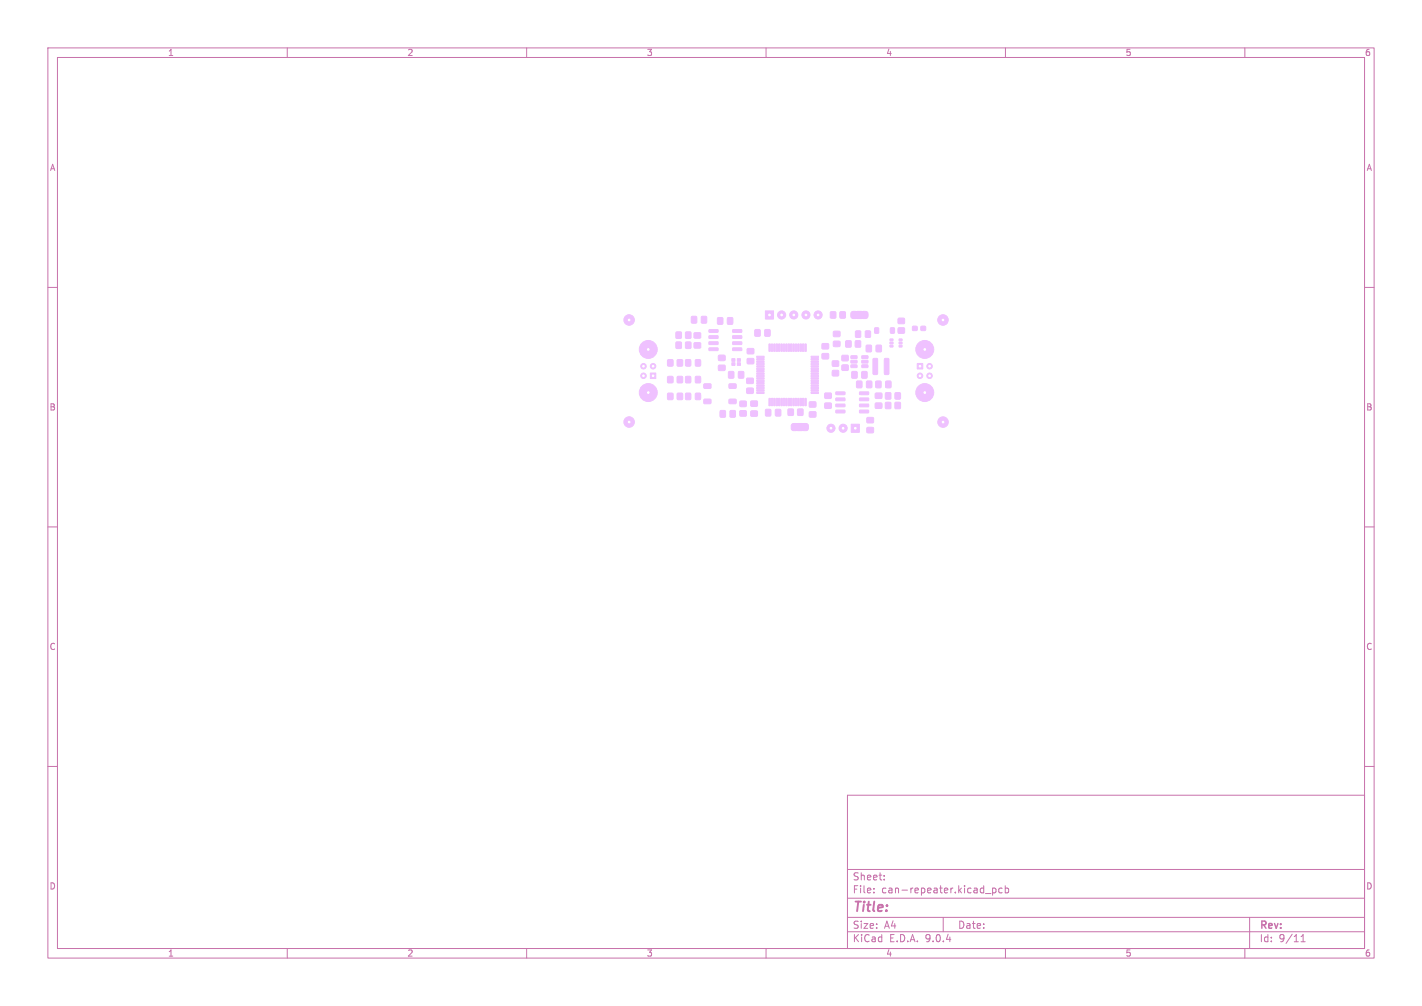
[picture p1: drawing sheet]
<svg xmlns="http://www.w3.org/2000/svg" width="297mm" height="210mm" viewBox="0 0 297 210" stroke-linecap="round" stroke-linejoin="round" font-family="sans-serif">
<defs><g id="words">
<text font-size="2.8" fill="#c872ab" x="178" y="190.9">Title:</text>
<g font-size="2.1" fill="#c872ab">
<text x="178" y="184">Sheet:</text>
<text x="178" y="186.7">File:</text>
<text x="184.1" y="186.7">can-repeater.kicad_pcb</text>
<text x="178" y="196.9">KiCad</text>
<text x="178" y="194.1">Size:</text>
<text x="184.7" y="194.1">A4</text>
<text x="185.7" y="196.9">E.D.A.</text>
<text x="193.3" y="196.9">9.0.4</text>
<text x="200" y="194.1">Date:</text>
<text x="263" y="194.3">Rev:</text>
<text x="263" y="196.9">Id:</text>
<text x="267.1" y="196.9">9/11</text>
</g>
<g font-size="1.8" fill="#c872ab">
<text x="35" y="11.9">1</text>
<text x="85" y="11.9">2</text>
<text x="135" y="11.9">3</text>
<text x="185" y="11.9">4</text>
<text x="235" y="11.9">5</text>
<text x="285" y="11.9">6</text>
<text x="10.3" y="35.9">A</text>
<text x="285.4" y="35.9">A</text>
<text x="10.3" y="85.9">B</text>
<text x="285.3" y="85.9">B</text>
<text x="10.3" y="135.9">C</text>
<text x="285.3" y="135.9">C</text>
<text x="10.3" y="185.9">D</text>
<text x="285.3" y="185.9">D</text>
<text x="35" y="199.9">1</text>
<text x="85" y="199.9">2</text>
<text x="135" y="199.9">3</text>
<text x="185" y="199.9">4</text>
<text x="235" y="199.9">5</text>
<text x="285" y="199.9">6</text>
</g>
</g></defs>
<g fill="none" stroke="#c872ab" stroke-width=".21">
<path d="M10 10h277v190h-277zM12 12h273v186h-273zM60 10v2M110 10v2M160 10v2M210 10v2M260 10v2M10 60h2M285 60h2M10 110h2M285 110h2M10 160h2"/>
<path d="M177 166h108v32h-108zM285 160h2M60 198v2M110 198v2M160 198v2M177 194.5h108M177 191.5h108M177 187.5h108M177 181.5h108M182.5 186.3v.1M182.5 185.5v.1M184.7 183.6v.1"/>
<path d="M184.7 182.8v.1M197 191.5v3M205.8 186.5h1.2M207.3 185.4v1.5M207.3 185.5l.4-.1 .3 .3-.1 .6h-.6M209.3 185.5l-.4-.1-.3 .3 .1 .6h.6M210 185.5l.4-.1 .3 .3-.2 .6h-.5M210 184.9v1.5M210 198v2M260 198v2M261 191.5v6.5M271.7 196.6h.9"/>
<path d="M271.7 195.5l.5-.4v1.5"/>
</g>
<g fill="#efc1ff">
<path d="M166.3 88.4h1.5v1.5h-1.5z"/>
<path d="M178.7 65h1.6v1.5h-1.6z"/>
</g>
<g fill="#efc1ff" stroke="#efc1ff" stroke-width=".21">
<path d="M187.8 72.1h.6v.3h-.6z"/>
<path d="M187.8 71.4h.6v.3l-.6 .1z"/>
<path d="M187.8 70.8h.6v.3h-.6z"/>
<path d="M185.9 70.8h.6v.3h-.6z"/>
<path d="M185.9 71.4h.6v.3l-.6 .1z"/>
<path d="M185.9 72.1h.6v.3h-.6z"/>
<path d="M154 74.9h.7v.5h-.7z"/>
<path d="M152.8 74.9h.7v.5h-.7z"/>
<path d="M152.8 75.7h.7v.6h-.7z"/>
<path d="M154 75.7h.7v.6h-.7z"/>
<path d="M139.5 78.6h1v1.3h-1z"/>
<path d="M141.5 78.6h1v1.3h-1z"/>
<path d="M156.1 74.9h1.3v1h-1.3z"/>
<path d="M156.1 72.8h1.3v1h-1.3z"/>
<path d="M152.5 85.7h1.1v1.4h-1.1z"/>
<path d="M150.4 85.7h1.1v1.4h-1.1z"/>
<path d="M159.8 68.8h1v1.4h-1z"/>
<path d="M157.7 68.8h1v1.4h-1z"/>
<path d="M156 81.1h1.3v1h-1.3z"/>
<path d="M156 79h1.3v1h-1.3z"/>
<path d="M158.1 74.4h1.4l.1 .2-1.5 .1z"/>
<path d="M158.1 74.9h1.4l.1 .2-1.5 .1z"/>
<path d="M158.1 75.4h1.4l.1 .2-1.5 .1z"/>
<path d="M158.1 75.9h1.4l.1 .2-1.5 .1z"/>
<path d="M158.1 76.4h1.4l.1 .2-1.5 .1z"/>
<path d="M158.1 76.9h1.4l.1 .2-1.5 .1z"/>
<path d="M158.1 77.4h1.4l.1 .2-1.5 .1z"/>
<path d="M158.1 77.9h1.4l.1 .2-1.5 .1z"/>
<path d="M158.1 78.4h1.4l.1 .2-1.5 .1z"/>
<path d="M158.1 78.9h1.4l.1 .2-1.5 .1z"/>
<path d="M158.1 79.4h1.4l.1 .2-1.5 .1z"/>
<path d="M158.1 79.9h1.4l.1 .2-1.5 .1z"/>
<path d="M158.1 80.4h1.4l.1 .2-1.5 .1z"/>
<path d="M158.1 80.9h1.4l.1 .2-1.5 .1z"/>
<path d="M158.1 81.4h1.4l.1 .2-1.5 .1z"/>
<path d="M158.1 81.9h1.4l.1 .2-1.5 .1z"/>
<path d="M160.6 83.2h.3l-.1 1.5-.2-.1z"/>
<path d="M161.1 83.2h.3l-.1 1.5-.2-.1z"/>
<path d="M161.6 83.2h.3l-.1 1.5-.2-.1z"/>
<path d="M162.1 83.2h.3l-.1 1.5-.2-.1z"/>
<path d="M162.6 83.2h.3l-.1 1.5-.2-.1z"/>
<path d="M163.1 83.2h.3l-.1 1.5-.2-.1z"/>
<path d="M163.6 83.2h.3l-.1 1.5-.2-.1z"/>
<path d="M164.1 83.2h.3l-.1 1.5-.2-.1z"/>
<path d="M164.6 83.2h.3l-.1 1.5-.2-.1z"/>
<path d="M165.1 83.2h.3l-.1 1.5-.2-.1z"/>
<path d="M165.6 83.2h.3l-.1 1.5-.2-.1z"/>
<path d="M166.1 83.2h.3l-.1 1.5-.2-.1z"/>
<path d="M166.6 83.2h.3l-.1 1.5-.2-.1z"/>
<path d="M167.1 83.2h.3l-.1 1.5-.2-.1z"/>
<path d="M167.6 83.2h.3l-.1 1.5-.2-.1z"/>
<path d="M168.1 83.2h.3l-.1 1.5-.2-.1z"/>
<path d="M169.4 81.9h1.5v.2l-1.4 .1z"/>
<path d="M169.4 81.4h1.5v.2l-1.4 .1z"/>
<path d="M169.4 80.9h1.5v.2l-1.4 .1z"/>
<path d="M169.4 80.4h1.5v.2l-1.4 .1z"/>
<path d="M169.4 79.9h1.5v.2l-1.4 .1z"/>
<path d="M169.4 79.4h1.5v.2l-1.4 .1z"/>
<path d="M169.4 78.9h1.5v.2l-1.4 .1z"/>
<path d="M169.4 78.4h1.5v.2l-1.4 .1z"/>
<path d="M169.4 77.9h1.5v.2l-1.4 .1z"/>
<path d="M169.4 77.4h1.5v.2l-1.4 .1z"/>
<path d="M169.4 76.9h1.5v.2l-1.4 .1z"/>
<path d="M169.4 76.4h1.5v.2l-1.4 .1z"/>
<path d="M169.4 75.9h1.5v.2l-1.4 .1z"/>
<path d="M169.4 75.4h1.5v.2l-1.4 .1z"/>
<path d="M169.4 74.9h1.5v.2l-1.4 .1z"/>
<path d="M169.4 74.4h1.5v.2l-1.4 .1z"/>
<path d="M168.1 71.8l.3 .1-.1 1.5-.2-.1z"/>
<path d="M167.6 71.8l.3 .1-.1 1.5-.2-.1z"/>
<path d="M167.1 71.8l.3 .1-.1 1.5-.2-.1z"/>
<path d="M166.6 71.8l.3 .1-.1 1.5-.2-.1z"/>
<path d="M166.1 71.8l.3 .1-.1 1.5-.2-.1z"/>
<path d="M165.6 71.8l.3 .1-.1 1.5-.2-.1z"/>
<path d="M165.1 71.8l.3 .1-.1 1.5-.2-.1z"/>
<path d="M164.6 71.8l.3 .1-.1 1.5-.2-.1z"/>
<path d="M164.1 71.8l.3 .1-.1 1.5-.2-.1z"/>
<path d="M163.6 71.8l.3 .1-.1 1.5-.2-.1z"/>
<path d="M163.1 71.8l.3 .1-.1 1.5-.2-.1z"/>
<path d="M162.6 71.8l.3 .1-.1 1.5-.2-.1z"/>
<path d="M162.1 71.8l.3 .1-.1 1.5-.2-.1z"/>
<path d="M161.6 71.8l.3 .1-.1 1.5-.2-.1z"/>
<path d="M161.1 71.8l.3 .1-.1 1.5-.2-.1z"/>
<path d="M160.6 71.8l.3 .1-.1 1.5-.2-.1z"/>
<path d="M156.8 83.7h1.4v1.1h-1.4z"/>
<path d="M156.8 85.8h1.4v1.1h-1.4z"/>
<path d="M185 82h1v1.3h-1z"/>
<path d="M187 82h1v1.3h-1z"/>
<path d="M143.2 71.4h1.1v1.3h-1.1z"/>
<path d="M141.2 71.4h1.1v1.3h-1.1z"/>
<path d="M187.6 68.5h1.3v1h-1.3z"/>
<path d="M187.6 66.5h1.3v1h-1.3z"/>
<path d="M182.9 79.6h1.1v1.3h-1.1z"/>
<path d="M185 79.6h1.1v1.3h-1.1z"/>
<path d="M190.6 68.1h.9v.9h-.9z"/>
<path d="M192.4 68.1h.9v.9h-.9z"/>
<path d="M165.4 88.6l.3-.2h.6v1.5h-.6l-.3-.2z"/>
<path d="M166.5 88.4h1.1v1.5h-1.1z"/>
<path d="M167.8 88.4h.7l.3 .3v.8l-.3 .4h-.7z"/>
<path d="M139.5 75.1h1v1.3h-1z"/>
<path d="M141.5 75.1h1v1.3h-1z"/>
<path d="M150.1 74.2h1.3v1h-1.3z"/>
<path d="M150.1 76.3h1.3v1h-1.3z"/>
<path d="M141.2 69.3h1.1v1.3h-1.1z"/>
<path d="M143.2 69.3h1.1v1.3h-1.1z"/>
<path d="M143.2 82.1h1v1.3h-1z"/>
<path d="M145.3 82.1h1v1.3h-1z"/>
<path d="M174.6 81.8h1.8l.1 .5-1.9 .1z"/>
<path d="M174.6 83.1h1.8l.1 .5-1.9 .1z"/>
<path d="M174.6 84.4l1.8-.1 .1 .5-1.9 .1z"/>
<path d="M174.6 85.6h1.8l.1 .5-1.9 .1z"/>
<path d="M179.5 85.6h1.9v.5l-1.8 .1z"/>
<path d="M179.5 84.4l1.9-.1v.5l-1.8 .1z"/>
<path d="M179.5 83.1h1.9v.5l-1.8 .1z"/>
<path d="M179.5 81.8h1.9v.5l-1.8 .1z"/>
<path d="M175.9 74.2h1.2v1.1h-1.2z"/>
<path d="M175.9 76.2h1.2v1.1h-1.2z"/>
<path d="M181 79.6h1.1v1.3h-1.1z"/>
<path d="M178.9 79.6h1.1v1.3h-1.1z"/>
<path d="M147 80.2l1.4-.1 .1 .3v.5l-.2 .2h-1.2l-.1-.2z"/>
<path d="M152.3 80.2l1.3-.1 .2 .3v.5l-.3 .2h-1.1l-.2-.2z"/>
<path d="M147 83.4l1.4-.1 .1 .3v.5l-.2 .2h-1.2l-.1-.2z"/>
<path d="M152.3 83.4l1.3-.1 .2 .3v.5l-.3 .2h-1.1l-.2-.2z"/>
<path d="M152.2 77.6h1v1.3h-1z"/>
<path d="M154.3 77.6h1v1.3h-1z"/>
<path d="M174.1 69.2h1.3v1h-1.3z"/>
<path d="M174.1 71.3h1.3v1h-1.3z"/>
<path d="M180.3 65h.7l.3 .3v.8l-.3 .4h-.7z"/>
<path d="M179 65h1v1.5h-1z"/>
<path d="M177.8 65.2l.3-.2h.6v1.5h-.6l-.3-.2z"/>
<path d="M162 85.5h1v1.3h-1z"/>
<path d="M159.9 85.5h1.1v1.3h-1.1z"/>
<path d="M144.4 66.1h1.1v1.3h-1.1z"/>
<path d="M146.5 66.1h1.1v1.3h-1.1z"/>
<path d="M139.5 82.1h1v1.3h-1z"/>
<path d="M141.5 82.1h1v1.3h-1z"/>
<path d="M181.1 89.3h1.3v1h-1.3z"/>
<path d="M181.1 87.2h1.3v1h-1.3z"/>
<path d="M182.4 74.9l.7-.1 .2 .2v3l-.1 .2h-.6l-.3-.2z"/>
<path d="M184.8 74.9l.6-.1 .3 .2v3l-.2 .2h-.6l-.2-.2z"/>
<path d="M159.9 64.9h1.7v1.7h-1.7z"/>
<path d="M135.8 77.9h1.2v1.1h-1.2z"/>
<path d="M180 77.6h1.1v1.3h-1.1z"/>
<path d="M177.9 77.6h1.1v1.3h-1.1z"/>
<path d="M191.6 75.9h1.1v1.1h-1.1z"/>
<path d="M169.1 83.9h1.3v1.1h-1.3z"/>
<path d="M169.1 86h1.3v1h-1.3z"/>
<path d="M178.7 69.1h1v1.3h-1z"/>
<path d="M180.8 69.1h1v1.3h-1z"/>
<path d="M173.9 77.4h1.2v1h-1.2z"/>
<path d="M173.9 75.4h1.2v1h-1.2z"/>
<path d="M171.7 71.8h1.3v1h-1.3z"/>
<path d="M171.7 73.8h1.3v1.1h-1.3z"/>
<path d="M182.8 84.2h1.4v1h-1.4z"/>
<path d="M182.8 82.1h1.4v1h-1.4z"/>
<path d="M180.9 72.1h1.1v1.3h-1.1z"/>
<path d="M183 72.1h1.1v1.3h-1.1z"/>
<path d="M145 69.5h1.3v1h-1.3z"/>
<path d="M145 71.6h1.3v1h-1.3z"/>
<path d="M143.2 75.1h1v1.3h-1z"/>
<path d="M145.3 75.1h1v1.3h-1z"/>
<path d="M143.2 78.6h1v1.3h-1z"/>
<path d="M145.3 78.6h1v1.3h-1z"/>
<path d="M149.9 66.3h1v1.4h-1z"/>
<path d="M152 66.3h1v1.4h-1z"/>
<path d="M154.6 85.8h1.2v1h-1.2z"/>
<path d="M154.6 83.8h1.2v1h-1.2z"/>
<path d="M176.7 71.2h1v1.2h-1z"/>
<path d="M178.7 71.2h1v1.2h-1z"/>
<path d="M187 84h1v1.3h-1z"/>
<path d="M185 84h1v1.3h-1z"/>
<path d="M175.5 65.1h1v1.3h-1z"/>
<path d="M173.5 65.1h1v1.3h-1z"/>
<path d="M164.6 85.4h1.1v1.3h-1.1z"/>
<path d="M166.6 85.4h1.1v1.3h-1.1z"/>
<path d="M180 76.2h1.2l.1 .5h-1.2z"/>
<path d="M180 75.2h1.2l.1 .5-1.2 .1z"/>
<path d="M180 74.3h1.2l.1 .5h-1.2z"/>
<path d="M177.7 74.3h1.2l.1 .5h-1.2z"/>
<path d="M177.7 75.2h1.2l.1 .5-1.2 .1z"/>
<path d="M177.7 76.2h1.2l.1 .5h-1.2z"/>
<path d="M153 72.6h1.9v.5l-1.8 .1z"/>
<path d="M153 71.4l1.9-.1v.5l-1.8 .1z"/>
<path d="M153 70.1h1.9v.5l-1.8 .1z"/>
<path d="M153 68.8h1.9v.5l-1.8 .1z"/>
<path d="M148.1 68.8h1.8l.1 .5-1.9 .1z"/>
<path d="M148.1 70.1h1.8l.1 .5-1.9 .1z"/>
<path d="M148.1 71.4l1.8-.1 .1 .5-1.9 .1z"/>
<path d="M148.1 72.6h1.8l.1 .5-1.9 .1z"/>
<path d="M177.8 88.6h1.7v1.7h-1.7z"/>
<path d="M182.7 68.5h.8v1h-.8z"/>
<path d="M186 68.5h.8v1h-.8z"/>
<path d="M172.3 82.1h1.3v1h-1.3z"/>
<path d="M172.3 84.2h1.3v1h-1.3z"/>
<circle cx="197" cy="88.1" r="1.1"/>
<circle cx="163.2" cy="65.7" r=".85"/>
<circle cx="165.8" cy="65.7" r=".85"/>
<circle cx="168.3" cy="65.7" r=".85"/>
<circle cx="170.9" cy="65.7" r=".85"/>
<circle cx="136.4" cy="76.4" r=".58"/>
<circle cx="134.4" cy="78.4" r=".58"/>
<circle cx="134.4" cy="76.4" r=".58"/>
<circle cx="135.4" cy="82" r="1.87"/>
<circle cx="135.4" cy="73" r="1.87"/>
<circle cx="192.1" cy="78.4" r=".58"/>
<circle cx="194.1" cy="76.4" r=".58"/>
<circle cx="194.1" cy="78.4" r=".58"/>
<circle cx="193.1" cy="73" r="1.87"/>
<circle cx="193.1" cy="82" r="1.87"/>
<circle cx="131.4" cy="88.1" r="1.1"/>
<circle cx="197" cy="66.8" r="1.1"/>
<circle cx="176.1" cy="89.4" r=".85"/>
<circle cx="173.6" cy="89.4" r=".85"/>
<circle cx="131.4" cy="66.8" r="1.1"/>
</g>
<g fill="#fff" stroke="#fff" stroke-width=".21">
<circle cx="197" cy="88.1" r=".18"/>
<circle cx="160.7" cy="65.7" r=".17"/>
<circle cx="163.3" cy="65.7" r=".17"/>
<circle cx="165.8" cy="65.7" r=".17"/>
<circle cx="168.3" cy="65.7" r=".17"/>
<circle cx="170.9" cy="65.7" r=".17"/>
<circle cx="136.4" cy="78.4" r=".17"/>
<circle cx="136.4" cy="76.4" r=".17"/>
<circle cx="134.4" cy="78.4" r=".17"/>
<circle cx="134.4" cy="76.4" r=".17"/>
<circle cx="135.4" cy="82" r=".17"/>
<circle cx="135.4" cy="73" r=".17"/>
<circle cx="192.1" cy="76.4" r=".17"/>
<circle cx="192.1" cy="78.4" r=".17"/>
<circle cx="194.1" cy="76.4" r=".17"/>
<circle cx="194.1" cy="78.4" r=".17"/>
<circle cx="193.1" cy="73" r=".17"/>
<circle cx="193.1" cy="82" r=".17"/>
<circle cx="131.4" cy="88.1" r=".18"/>
<circle cx="197" cy="66.8" r=".17"/>
<circle cx="178.6" cy="89.4" r=".17"/>
<circle cx="176.1" cy="89.4" r=".17"/>
<circle cx="173.6" cy="89.4" r=".17"/>
<circle cx="131.4" cy="66.8" r=".17"/>
</g>
<use href="#words"/>
</svg>
